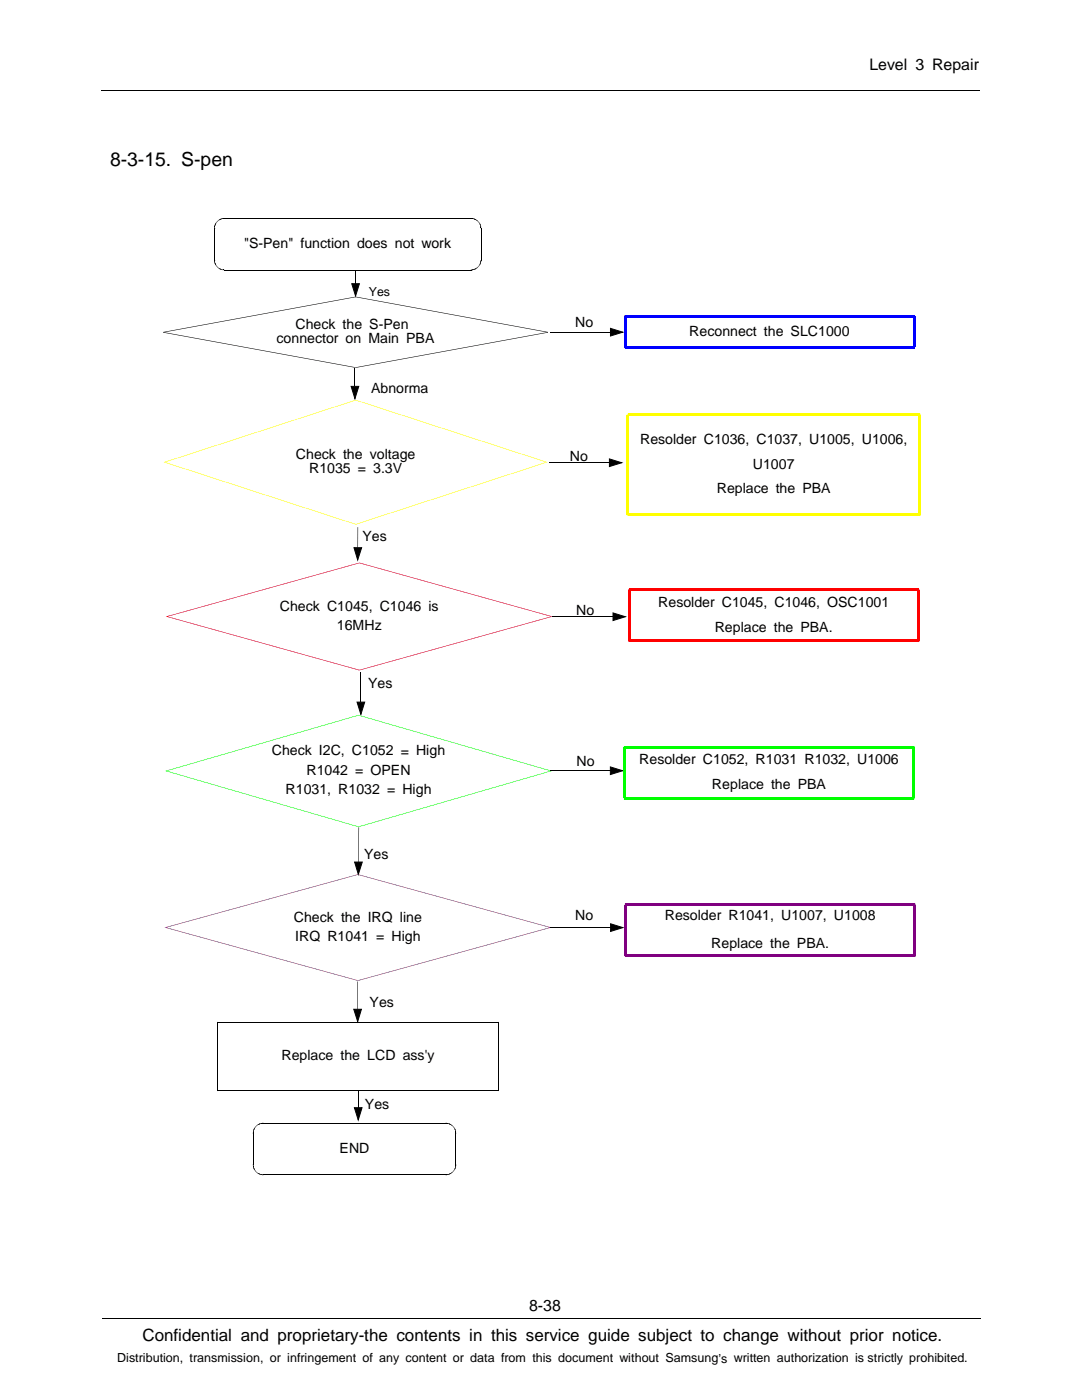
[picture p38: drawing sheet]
<svg xmlns="http://www.w3.org/2000/svg" width="216mm" height="279mm" viewBox="0 0 216 279" stroke-linecap="round" stroke-linejoin="round" font-family="sans-serif">
<defs><g id="words">
<text font-size="3.9" x="21.9" y="33.1">8-3-15. S-pen</text>
<text font-size="3.4" x="28.4" y="267.7">Confidential and proprietary-the contents in this service guide subject to change without prior notice.</text>
<g font-size="3.2">
<text x="173.5" y="14">Level 3 Repair</text>
<text x="105.6" y="261.6">8-38</text>
</g>
<g font-size="2.8">
<text x="48.7" y="49.5">&quot;S-Pen&quot; function does not work</text>
<text x="58.9" y="65.7">Check the S-Pen</text>
<text x="114.8" y="65.3">No</text>
<text x="55.2" y="68.5">connector on Main PBA</text>
<text x="137.5" y="67">Reconnect the SLC1000</text>
<text x="74" y="78.4">Abnorma</text>
<text x="127.7" y="88.6">Resolder C1036, C1037, U1005, U1006,</text>
<text x="59" y="91.6">Check the voltage</text>
<text x="61.7" y="94.4">R1035 = 3.3V</text>
<text x="113.7" y="91.9">No</text>
<text x="150.2" y="93.5">U1007</text>
<text x="143" y="98.5">Replace the PBA</text>
<text x="72.3" y="108">Yes</text>
<text x="55.8" y="121.9">Check C1045, C1046 is</text>
<text x="67.2" y="125.8">16MHz</text>
<text x="115" y="122.7">No</text>
<text x="131.3" y="121.1">Resolder C1045, C1046, OSC1001</text>
<text x="142.6" y="126">Replace the PBA.</text>
<text x="73.5" y="137.3">Yes</text>
<text x="54.2" y="150.8">Check I2C, C1052 = High</text>
<text x="61.2" y="154.6">R1042 = OPEN</text>
<text x="115.1" y="153">No</text>
<text x="127.6" y="152.5">Resolder C1052, R1031 R1032, U1006</text>
<text x="57" y="158.5">R1031, R1032 = High</text>
<text x="142.1" y="157.5">Replace the PBA</text>
<text x="72.6" y="171.4">Yes</text>
<text x="58.6" y="183.9">Check the IRQ line</text>
<text x="114.8" y="183.5">No</text>
<text x="132.7" y="183.6">Resolder R1041, U1007, U1008</text>
<text x="58.9" y="187.8">IRQ R1041 = High</text>
<text x="141.9" y="189.2">Replace the PBA.</text>
<text x="73.7" y="200.9">Yes</text>
<text x="56.2" y="211.6">Replace the LCD ass'y</text>
<text x="72.8" y="221.4">Yes</text>
<text x="67.8" y="230.1">END</text>
</g>
<g font-size="2.5">
<text x="73.6" y="59">Yes</text>
<text x="23.4" y="271.9">Distribution, transmission, or infringement of any content or data from this document without Samsung’s written authorization is strictly prohibited.</text>
</g>
</g></defs>
<path d="M20.2 18.1h175.3M70.2 56.6h1.5l-.7 2.5zM71 53.9v2.7M20.4 263h175.3" fill="none" stroke="#000" stroke-width=".2"/>
<path d="M70.2 56.6h1.5l-.7 2.5zM71 59.2v.1zM32.6 66.3l38.4-7.1v.1l-38.4 7.1zM32.6 66.3v.1zM32.6 66.3l38.4 7v.1l-38.4-7zM71 73.3v.1zM71 73.3l38.3-7v.1l-38.3 7zM109.3 66.3v.1zM71 59.2l38.3 7.1v.1l-38.3-7.1z" fill="#000"/>
<g fill="#00f">
<path d="M182.2 63.2h.4v-.2h-.2v.4h-.2z" fill-rule="evenodd"/>
<path d="M182.2 69.1h.2v.4h.2v-.2h-.4z" fill-rule="evenodd"/>
<path d="M124.7 69.1h.2v.2h-.4v.2h.2z" fill-rule="evenodd"/>
<path d="M124.5 63v.2h.4v.2h-.2v-.4z" fill-rule="evenodd"/>
</g>
<path d="M124.7 63.2h57.7v6.1h-57.7z" fill="none" stroke="#00f" stroke-width=".4"/>
<path d="M109.7 66.3h12.1M121.8 65.5l2.5 .8-2.5 .8z" fill="none" stroke="#000" stroke-width=".2"/>
<path d="M121.8 65.5l2.5 .8-2.5 .8z" fill="#000"/>
<g fill="#ff0">
<path d="M71 79.8v.1z"/>
<path d="M71 104.6v.1z"/>
<path d="M32.9 92.2l38.1-12.4v.1l-38.1 12.4z"/>
<path d="M32.9 92.2l38.1 12.4v.1l-38.1-12.4z"/>
<path d="M71 104.6l38.1-12.4v.1l-38.1 12.4z"/>
<path d="M71 79.8l38.1 12.4v.1l-38.1-12.4z"/>
<path d="M32.7 92.2h.3z" fill-rule="evenodd"/>
<path d="M108.9 92.2h.4z" fill-rule="evenodd"/>
<path d="M183.3 82.8h.4v-.2h-.2v.4h-.2z" fill-rule="evenodd"/>
<path d="M183.3 102.5h.2v.4h.2v-.2h-.4z" fill-rule="evenodd"/>
<path d="M125.3 102.5h.2v.2h-.4v.2h.2z" fill-rule="evenodd"/>
<path d="M125.1 82.6v.2h.4v.2h-.2v-.4z" fill-rule="evenodd"/>
</g>
<path d="M125.3 82.8h58.2M125.3 82.8v19.9h58.2v-19.9" fill="none" stroke="#ff0" stroke-width=".4"/>
<path d="M109.5 92.4h12.1M121.6 91.6l2.5 .8-2.5 .7zM70.6 109.3h1.6l-.8 2.5zM71.4 105.2v4.1" fill="none" stroke="#000" stroke-width=".2"/>
<path d="M121.6 91.6l2.5 .8-2.5 .7zM70.6 109.3h1.6l-.8 2.5z" fill="#000"/>
<g fill="#f00">
<path d="M183 117.7h.4v-.2h-.2v.4h-.2z" fill-rule="evenodd"/>
<path d="M183 127.7h.2v.4h.2v-.2h-.4z" fill-rule="evenodd"/>
<path d="M125.6 127.7h.2v.2h-.4v.2h.2z" fill-rule="evenodd"/>
<path d="M125.4 117.5v.2h.4v.2h-.2v-.4z" fill-rule="evenodd"/>
</g>
<path d="M125.6 127.9h57.6M125.6 127.9v-10.2h57.6v10.2" fill="none" stroke="#f00" stroke-width=".4"/>
<g fill="#f00">
<path d="M71.7 112.3v.1z"/>
<path d="M71.7 133.7v.1z"/>
<path d="M33.3 123l38.4-10.7v.1l-38.3 10.7z"/>
<path d="M33.4 123l38.3 10.7v.1l-38.4-10.7z"/>
<path d="M71.7 133.7l38.3-10.7 .1 .1-38.4 10.7z"/>
<path d="M71.7 112.3l38.4 10.7-.1 .1-38.3-10.7z"/>
<path d="M33.1 123h.4z" fill-rule="evenodd"/>
<path d="M109.9 123h.4z" fill-rule="evenodd"/>
</g>
<g fill="none" stroke="#000" stroke-width=".2">
<path d="M42.8 45.5v6.5M44.7 43.6h49.3M44.7 53.9h49.4M96 45.5v6.5M72 134.2v5.9M110.2 123.1h12.1M122.3 122.3l2.5 .8-2.5 .7zM71.2 140.1h1.6l-.8 2.5zM43.4 204h56.1v13.7h-56.1zM71.5 217.8v3.3M50.5 226v6.6M52.4 234.5h36.7"/>
<path d="M52.4 224.1h36.6M70.7 221.1h1.5l-.7 2.4zM91 226v6.6"/>
</g>
<g fill="#000">
<path d="M42.7 52h.1zM42.7 45.5h.1zM42.7 45.4l.1 .1zM42.7 52.1h.1zM42.7 45.4h.1zM42.7 52l.1 .1zM42.8 45.3v.1zM42.8 52.2h.1zM42.8 45.3h.1zM42.8 45.2l.1 .1zM42.7 52.1l.2 .1zM42.8 45.1l.1 .2z"/>
<path d="M42.8 52.3h.1zM42.8 45.1l.1 .1zM42.8 52.2l.1 .1zM42.8 52.4h.1zM42.8 45l.1 .1zM42.8 52.3l.1 .1zM42.8 44.9l.1 .2zM42.8 52.5h.1zM42.8 44.9l.1 .1zM42.8 52.4l.1 .1zM42.9 44.9v.1zM42.9 52.6h.1z"/>
<path d="M42.9 44.9h.1zM42.8 52.5l.2 .1zM42.9 44.7l.1 .2zM42.9 52.7h.1zM42.9 44.7l.1 .1zM42.9 52.6l.1 .1zM43 44.6v.2zM43 52.8h.1zM43 44.6l.1 .1zM42.9 52.7l.2 .1zM43 52.9l.1-.1zM43 44.6h.1z"/>
<path d="M43 52.8l.1 .1zM43.1 44.4v.2zM43.1 53l.1-.1zM43.1 44.4l.1 .1zM43 52.9h.2zM43.2 44.3v.2zM43.2 44.3v.1zM43.1 53l.1 .1zM43.2 44.3h.1zM43.2 53.2l.1-.1zM43.3 44.2v.1zM43.2 53.1h.1z"/>
<path d="M43.3 44.2h.1zM43.2 53.2l.2 .1zM43.3 53.3h.1zM43.3 44.1h.2zM43.5 53.3v.1zM43.5 44v.1zM43.4 53.3l.1 .1zM43.5 44.1l.1-.1zM43.5 44h.1zM43.5 53.4h.1zM43.5 44h.2zM43.7 53.5l-.1 .1z"/>
<path d="M43.6 43.9l.1 .1zM43.6 53.4v.2zM43.6 43.9h.2zM43.8 53.6v.1zM43.8 43.8v.1zM43.7 53.5l.1 .2zM43.8 43.8l.1 .1zM43.9 53.6l-.1 .1zM43.8 43.8h.2zM44 53.6l-.1 .1zM43.9 43.7l.1 .1zM43.9 53.6v.1z"/>
<path d="M43.9 43.7l.2 .1zM44.1 53.7l-.1 .1zM44 43.7l.1 .1zM44 53.6v.2zM44 43.7l.2 .1zM44.1 43.6l.1 .2zM44.1 53.7v.1zM44.1 43.6l.2 .1zM44.2 53.7l-.1 .1zM44.2 43.6l.1 .1zM44.3 53.7l-.1 .1zM44.2 53.7v.1z"/>
<path d="M44.2 43.6l.2 .1zM44.4 53.8l-.1 .1zM44.3 43.6l.1 .1zM44.3 53.7v.2zM44.3 43.6l.2 .1zM44.4 53.8v.1zM44.5 53.8l-.1 .1zM44.4 43.6l.1 .1zM44.4 43.6h.2zM44.6 53.8v.1zM44.6 43.5v.1zM44.5 53.8l.1 .1z"/>
<path d="M44.6 43.5l.1 .1zM44.7 53.8v.1zM44.7 43.5v.1zM44.7 53.8v.2zM94.1 43.5v.1zM94.1 53.8v.2zM94.2 43.5l-.1 .1zM94.1 53.8l.1 .1zM94.2 43.5v.2zM94.3 43.6l-.1 .1zM94.2 53.8l.1 .1zM94.1 53.8l.2 .1z"/>
<path d="M94.3 43.6v.1zM94.3 53.8v.1zM94.3 43.6l.1 .1zM94.4 43.6v.1zM94.4 53.8v.1zM94.4 43.6l.1 .1zM94.3 53.8l.1 .1zM94.5 43.6v.1zM94.5 53.7v.1zM94.4 53.8h.1zM94.5 43.6l.1 .2zM94.5 53.7l.1 .1z"/>
<path d="M94.6 43.6v.2zM94.6 53.7v.1zM94.6 43.6l.1 .2zM94.7 43.7v.1zM94.7 53.7v.1zM94.7 43.7l.1 .1zM94.6 53.7l.1 .1zM94.8 43.7v.1zM94.8 53.6v.1zM94.8 43.7l.1 .2zM94.7 53.7h.1zM94.9 43.8v.1z"/>
<path d="M94.9 53.6v.1zM94.9 43.8l.1 .1zM94.8 53.6l.1 .1zM95 43.8l-.1 .1zM94.9 53.6l.1 .1zM95 43.8v.2zM95.1 43.9l-.1 .1zM95 53.5l.1 .1zM95.1 43.9v.1zM94.9 53.6h.2zM95.2 44h-.1zM95.1 53.4l.1 .1z"/>
<path d="M95.2 44l.1 .1zM95 53.5h.2zM95.3 44l-.1 .1zM95.2 53.3l.1 .1zM95.3 44.1v.1zM95.1 53.4h.2zM95.3 44.2h.1zM95.3 53.3v.1zM95.3 53.3h.1zM95.3 44.2l.2 .1zM95.4 53.1l.1 .1zM95.5 44.3v.1z"/>
<path d="M95.4 53.1v.2zM95.5 53.1v.1zM95.5 53.1h.1zM95.5 44.4l.2 .1zM95.6 44.5l.1-.1zM95.6 52.9l.1 .1zM95.6 44.5l.1 .1zM95.6 52.9v.2zM95.6 44.6h.1zM95.6 52.8l.1 .1zM95.7 44.6h.1zM95.6 52.8l.1 .2z"/>
<path d="M95.7 44.7l.1-.1zM95.7 52.8h.1zM95.7 44.7h.1zM95.7 52.7v.2zM95.7 44.8l.1-.1zM95.7 52.7h.1zM95.7 44.8l.2 .1zM95.7 52.7l.1 .1zM95.8 44.9h.1zM95.8 52.6h.1zM95.8 52.6v.1zM95.8 45l.1-.1z"/>
<path d="M95.8 52.5h.1zM95.8 45l.1 .1zM95.8 52.5l.1 .1zM95.8 45.1h.1zM95.8 52.4h.1zM95.8 45.1h.2zM95.8 52.4l.1 .1zM95.9 45.2l.1-.1zM95.9 52.3h.1zM95.9 45.2h.1zM95.9 52.3v.1zM95.9 45.3l.1-.1z"/>
<path d="M95.9 52.2h.1zM95.9 45.3h.1zM95.9 52.2l.1 .1zM95.9 45.4h.1zM95.9 52.1h.1zM95.9 45.4l.1 .1zM95.9 52.1l.1 .1zM95.9 45.5h.1zM95.9 52h.1zM95.9 52l.1 .1zM122.3 122.3l2.5 .8-2.5 .7zM71.2 140.1h1.6l-.8 2.5z"/>
<path d="M50.5 232.6l.1-.1zM50.5 226l.1 .1zM50.5 225.9l.1 .2zM50.5 232.6h.1zM50.5 225.9l.1 .1zM50.5 225.8l.1 .2zM50.5 232.8h.1zM50.5 232.7h.1zM50.5 225.8h.1zM50.5 232.6l.1 .1zM50.5 225.7l.1 .1zM50.5 232.9h.1z"/>
<path d="M50.5 232.8l.1 .1zM50.5 225.6l.1 .2zM50.5 233h.2zM50.5 225.6l.2 .1zM50.5 232.9l.2 .1zM50.6 225.5l.1 .2zM50.6 233.1h.1zM50.6 225.5l.1 .1zM50.5 233l.2 .1zM50.6 225.4l.1 .2zM50.6 233.2h.1zM50.6 225.4l.1 .1z"/>
<path d="M50.6 233.1l.1 .1zM50.7 225.3v.2zM50.7 233.3h.1zM50.7 225.3l.1 .1zM50.6 233.2l.2 .1zM50.7 225.2l.1 .2zM50.7 233.4l.1-.1zM50.7 225.2l.1 .1zM50.7 225.1l.1 .2zM50.7 233.5l.1-.1zM50.7 225.1l.1 .1zM50.7 233.4h.1z"/>
<path d="M50.8 225v.2zM50.8 233.6l.1-.1zM50.8 225l.1 .1zM50.7 233.5h.2zM50.9 224.9v.2zM50.9 224.9l.1 .1zM50.8 233.6l.2 .1zM50.9 233.7h.1zM50.9 224.9h.2zM51 233.8l.1-.1zM51.1 224.7v.2zM51 224.8l.1 .1z"/>
<path d="M50.9 233.7h.2zM51.1 224.7v.1zM51 233.8h.1zM51.1 233.9v-.1zM51.1 224.7h.1zM51.2 233.9v.1zM51.2 224.6v.1zM51.1 233.8l.1 .2zM51.2 224.6h.1zM51.3 224.5v.1zM51.2 234h.1zM51.3 224.5h.1z"/>
<path d="M51.4 234.1v.1zM51.4 224.5v.1zM51.3 234l.1 .2zM51.4 224.5h.1zM51.5 234.1v.1zM51.5 224.4v.1zM51.4 234.1l.1 .1zM51.5 224.4l.1 .1zM51.6 234.2v.1zM51.6 224.3v.2zM51.5 234.1l.1 .2zM51.6 224.3l.1 .1z"/>
<path d="M51.7 234.2v.1zM51.7 224.3v.1zM51.6 234.2l.1 .1zM51.7 224.3l.1 .1zM51.8 234.3v.1zM51.8 224.3v.1zM51.7 234.2l.1 .2zM51.8 224.3h.1zM51.9 224.2v.1zM51.8 234.3l.1 .1zM51.9 224.2l.1 .1zM51.9 234.3v.1z"/>
<path d="M52 224.2v.1zM52 234.3v.1zM51.9 234.3l.1 .1zM52 224.2l.1 .1zM52.1 234.3v.1zM52.1 224.2v.1zM52 234.3l.1 .1zM52.1 224.2h.1zM52.2 234.4v.1zM52.2 224.1v.1zM52.1 234.3l.1 .2zM52.3 234.4l-.1 .1z"/>
<path d="M52.2 224.1l.1 .1zM52.3 234.4v.1zM52.3 224.1v.1zM52.3 224.1l.1 .1zM52.4 234.4v.1zM52.4 224.1v.1zM52.3 234.4l.1 .1zM70.7 221.1h1.5l-.7 2.4zM89.1 224.1l-.1 .1zM89 234.4l.1 .1zM89.1 224.1v.1zM89.2 224.1l-.1 .1z"/>
<path d="M89.1 234.4l.1 .1zM89.2 224.1v.1zM89 234.4l.2 .1zM89.2 234.4v.1zM89.3 224.1v.1zM89.3 234.4v.1zM89.3 224.1l.1 .2zM89.2 234.4l.1 .1zM89.4 224.2v.1zM89.4 234.3v.1zM89.4 224.2l.1 .1zM89.3 234.4h.1z"/>
<path d="M89.5 224.2v.1zM89.5 234.3v.1zM89.4 234.3l.1 .1zM89.5 224.2l.1 .1zM89.5 234.3l.1 .1zM89.6 224.2v.1zM89.6 234.3v.1zM89.6 224.2l.1 .2zM89.7 224.3v.1zM89.7 234.3v.1zM89.7 224.3l.1 .1zM89.6 234.3l.1 .1z"/>
<path d="M89.8 224.3v.1zM89.8 234.2v.1zM89.8 224.3l.1 .2zM89.7 234.3h.1zM89.9 224.3v.2zM89.9 234.2v.1zM89.8 234.2l.1 .1zM90 224.4l-.1 .1zM89.9 234.1l.1 .1zM90 224.4v.2zM89.9 234.2h.1zM90.1 224.5l-.1 .1z"/>
<path d="M90 234.1l.1 .1zM90.1 224.5v.1zM89.9 234.1l.2 .1zM90.2 224.5l-.1 .1zM90.1 234l.1 .1zM90.2 224.5v.2zM90 234.1h.2zM90.3 224.6l-.1 .1zM90.2 233.9l.1 .1zM90.2 224.7h.2zM90.1 234h.2zM90.3 233.8v.2z"/>
<path d="M90.3 233.8l.1 .1zM90.3 224.8h.2zM90.4 233.7l.1 .1zM90.5 224.8v.2zM90.4 233.7v.2zM90.5 225l.1-.1zM90.5 233.6v.2zM90.5 233.6l.1 .1zM90.5 225h.2zM90.6 225.1l.1-.1zM90.6 233.5l.1 .1zM90.6 225.1h.1z"/>
<path d="M90.6 233.5v.2zM90.6 225.2l.1-.1zM90.6 233.4l.1 .1zM90.6 225.2h.2zM90.6 233.4l.1 .2zM90.7 225.3l.1-.1zM90.7 233.3l.1 .1zM90.7 225.3h.1zM90.7 233.3v.2zM90.7 225.4l.1-.1zM90.7 233.3h.1zM90.7 225.4h.2z"/>
<path d="M90.8 225.5l.1-.1zM90.8 233.2h.1zM90.8 225.5h.1zM90.8 233.2v.1zM90.8 225.6l.1-.1zM90.8 233.1h.1zM90.8 225.6h.1zM90.8 233.1l.1 .1zM90.8 225.7l.1-.1zM90.8 233h.1zM90.8 225.7h.2zM90.8 233l.1 .1z"/>
<path d="M90.8 225.8l.2-.1zM90.8 232.9h.2zM90.8 225.8h.2zM90.8 232.9l.1 .1zM90.9 232.8h.1zM90.9 232.8l.1 .1zM90.9 225.8h.1zM90.9 225.9h.1zM90.9 232.7h.1zM90.9 226h.1zM90.9 232.7l.1 .1zM90.9 232.6h.1z"/>
<path d="M90.9 232.6l.1 .1z"/>
<path d="M43.3 203.9l.2 .1z" fill-rule="evenodd"/>
<path d="M43.4 217.7l-.1 .1z" fill-rule="evenodd"/>
<path d="M99.4 204l.1-.1z" fill-rule="evenodd"/>
<path d="M99.4 217.7l.1 .1z" fill-rule="evenodd"/>
</g>
<g fill="#000">
<path d="M42.7 51.9h.1zM42.7 45.6h.1zM42.8 45.2l.1 .1zM44.6 53.8l.1 .1zM44.7 43.5v.1zM94 43.5v.1zM94 53.8v.2zM94 43.5l.1 .1zM94.3 43.6v.1zM95.9 45.3l.1 .1zM95.9 45.6h.1zM95.9 51.9h.1z"/>
<path d="M50.5 232.5h.1zM50.5 226.1h.1zM50.5 232.7l.1 .1zM52.2 224.1v.1zM52.5 234.4v.1zM52.5 224.1v.1zM89 224.1v.1zM89 234.4v.1zM89 224.1l.1 .1zM89.2 224.1l.1 .1zM90.9 225.8l.1 .1zM90.9 226.1h.1z"/>
<path d="M90.9 232.5h.1zM90.9 232.6h.1z"/>
</g>
<g fill="#0f0">
<path d="M71.5 142.7l.1 .1z"/>
<path d="M71.5 165l.1 .1z"/>
<path d="M33.2 153.8l38.3-11.1 .1 .1-38.4 11.1z"/>
<path d="M33.2 153.8l38.4 11.2-.1 .1-38.3-11.2z"/>
<path d="M71.5 165l38.4-11.2v.1l-38.3 11.2z"/>
<path d="M71.6 142.7l38.3 11.1v.1l-38.4-11.1z"/>
<path d="M33 153.9h.4z" fill-rule="evenodd"/>
<path d="M109.7 153.9h.5z" fill-rule="evenodd"/>
</g>
<path d="M109.7 153.8h12.1M121.8 153.1l2.4 .7-2.4 .8zM70.8 172h1.5l-.8 2.5zM71.6 165.1v6.9" fill="none" stroke="#000" stroke-width=".2"/>
<path d="M121.8 153.1l2.4 .7-2.4 .8zM70.8 172h1.5l-.8 2.5z" fill="#000"/>
<g fill="#0f0">
<path d="M182.1 149.1h.4v-.2h-.2v.5h-.2z" fill-rule="evenodd"/>
<path d="M182.1 159.1h.2v.4h.2v-.2h-.4z" fill-rule="evenodd"/>
<path d="M124.6 159.1h.2v.2h-.4v.2h.2z" fill-rule="evenodd"/>
<path d="M124.4 148.9v.2h.4v.3h-.2v-.5z" fill-rule="evenodd"/>
</g>
<path d="M124.6 159.3h57.7M124.6 149.2h57.7M124.6 149.1v10.2M182.3 149.1v10.2" fill="none" stroke="#0f0" stroke-width=".4"/>
<g fill="#800080">
<path d="M71.4 174.5v.1z"/>
<path d="M71.4 195.6v.1z"/>
<path d="M33 185l38.4-10.5v.1l-38.3 10.5z"/>
<path d="M33.1 185.1l38.3 10.5v.1l-38.4-10.5z"/>
<path d="M71.4 195.6l38.4-10.5v.1l-38.4 10.5z"/>
<path d="M71.4 174.5l38.4 10.5v.1l-38.4-10.5z"/>
<path d="M32.8 185.1h.4z" fill-rule="evenodd"/>
<path d="M109.6 185.1h.4z" fill-rule="evenodd"/>
</g>
<path d="M71.3 195.9v5.5M109.7 185.1h12.1M121.8 184.4l2.5 .7-2.5 .8zM70.6 201.4h1.5l-.7 2.5z" fill="none" stroke="#000" stroke-width=".2"/>
<path d="M121.8 184.4l2.5 .7-2.5 .8zM70.6 201.4h1.5l-.7 2.5z" fill="#000"/>
<g fill="#800080">
<path d="M182.3 180.6h.4v-.2h-.2v.4h-.2z" fill-rule="evenodd"/>
<path d="M182.3 190.5h.2v.4h.2v-.2h-.4z" fill-rule="evenodd"/>
<path d="M124.9 190.5h.2v.2h-.4v.2h.2z" fill-rule="evenodd"/>
<path d="M124.7 180.4v.2h.4v.2h-.2v-.4z" fill-rule="evenodd"/>
</g>
<path d="M124.9 180.6h57.6M124.9 180.6v10.1h57.6v-10.1" fill="none" stroke="#800080" stroke-width=".4"/>
<path d="M70.1 77.1h1.5l-.8 2.5zM70.8 73.5v3.6" fill="none" stroke="#000" stroke-width=".2"/>
<path d="M70.1 77.1h1.5l-.8 2.5z" fill="#000"/>
<use href="#words"/>
</svg>
